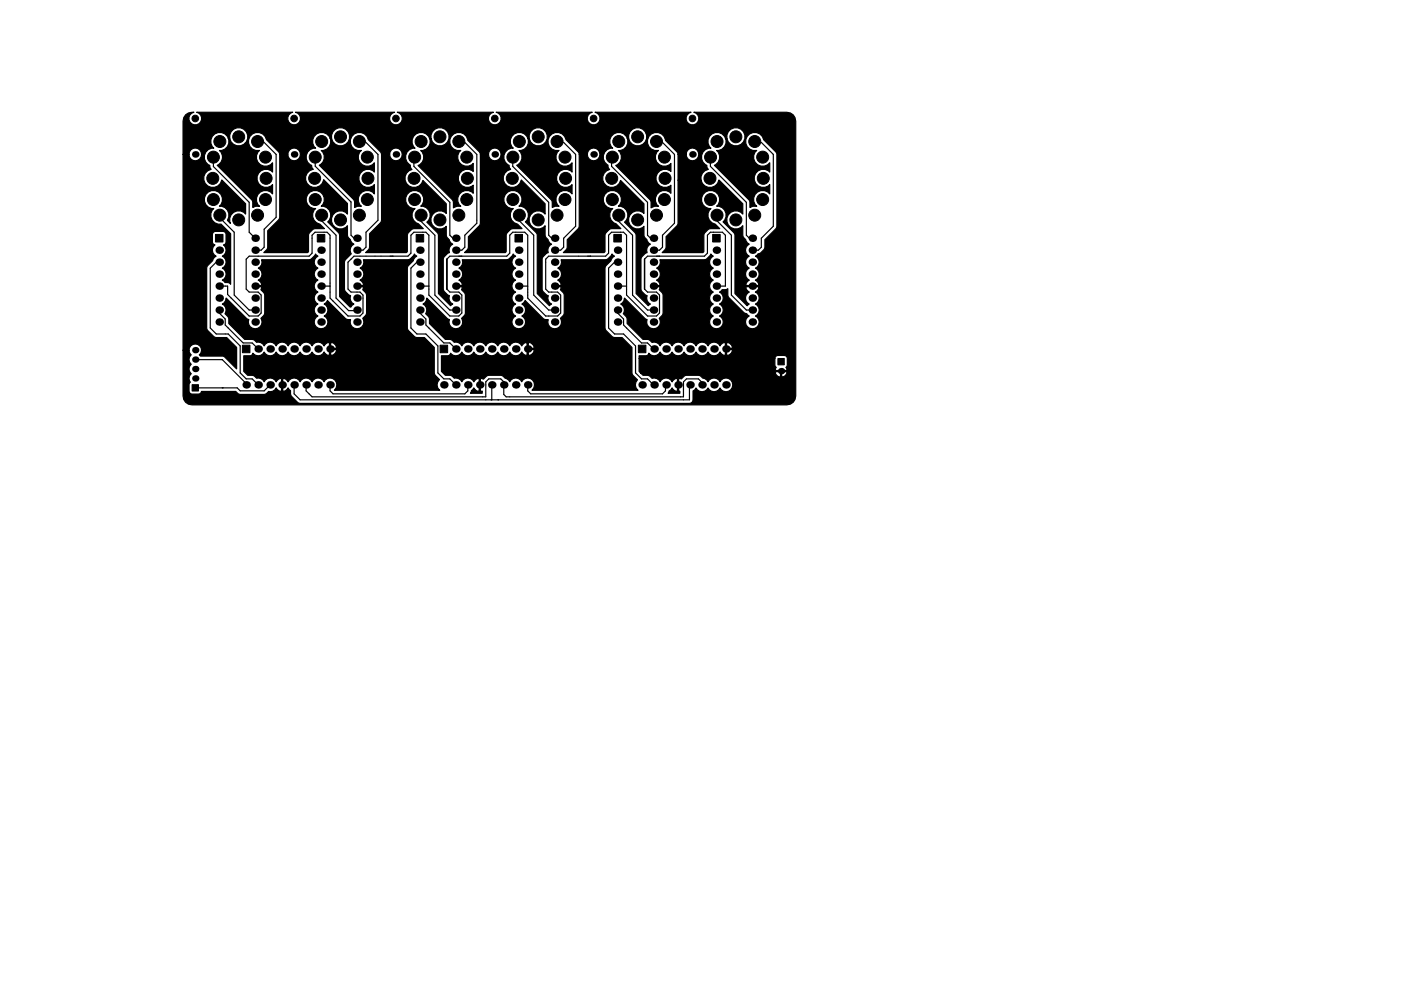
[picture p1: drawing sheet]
<svg xmlns="http://www.w3.org/2000/svg" width="297mm" height="210mm" viewBox="0 0 297 210" stroke-linecap="round" stroke-linejoin="round" font-family="sans-serif">
<g fill="#000" stroke="#000" stroke-width=".21">
<path d="M45.7 49.7h1.6v1.6h-1.6zM67.3 49.7h1.6v1.6h-1.6zM88.2 49.7h1.6v1.6h-1.6zM109.2 49.7h1.6v1.6h-1.6zM130.1 49.7h1.6v1.6h-1.6zM151.1 49.7h1.6v1.6h-1.6zM51.4 73.2h1.6v1.6h-1.6zM93.3 73.2h1.6v1.6h-1.6zM135.3 73.2h1.6v1.6h-1.6zM164.9 76.1h1.4v1.3h-1.4zM40.7 81.6h1.4v1.4h-1.4z"/>
<circle cx="41.4" cy="25.1" r=".7"/>
<circle cx="45.1" cy="37.8" r="1.27"/>
<circle cx="45.2" cy="33.3" r="1.27"/>
<circle cx="46.6" cy="30" r="1.27"/>
<circle cx="50.6" cy="29" r="1.27"/>
<circle cx="54.6" cy="30" r="1.27"/>
<circle cx="56.3" cy="33.3" r="1.27"/>
<circle cx="56.4" cy="37.8" r="1.27"/>
<circle cx="62.4" cy="25.1" r=".7"/>
<circle cx="66.7" cy="37.8" r="1.27"/>
<circle cx="66.8" cy="33.3" r="1.27"/>
<circle cx="68.2" cy="30" r="1.27"/>
<circle cx="72.2" cy="29" r="1.27"/>
<circle cx="76.2" cy="30" r="1.27"/>
<circle cx="77.9" cy="33.3" r="1.27"/>
<circle cx="78" cy="37.8" r="1.27"/>
<circle cx="83.9" cy="25.1" r=".7"/>
<circle cx="87.8" cy="37.8" r="1.27"/>
<circle cx="87.9" cy="33.3" r="1.27"/>
<circle cx="89.3" cy="30" r="1.27"/>
<circle cx="93.3" cy="29" r="1.27"/>
<circle cx="97.3" cy="30" r="1.27"/>
<circle cx="99" cy="33.3" r="1.27"/>
<circle cx="99.1" cy="37.8" r="1.27"/>
<circle cx="104.9" cy="25.1" r=".7"/>
<circle cx="108.6" cy="37.8" r="1.27"/>
<circle cx="108.7" cy="33.3" r="1.27"/>
<circle cx="110.1" cy="30" r="1.27"/>
<circle cx="114.1" cy="29" r="1.27"/>
<circle cx="118.1" cy="30" r="1.27"/>
<circle cx="119.8" cy="33.3" r="1.27"/>
<circle cx="119.9" cy="37.8" r="1.27"/>
<circle cx="125.9" cy="25.1" r=".7"/>
<circle cx="129.7" cy="37.8" r="1.27"/>
<circle cx="129.8" cy="33.3" r="1.27"/>
<circle cx="131.2" cy="30" r="1.27"/>
<circle cx="135.2" cy="29" r="1.27"/>
<circle cx="139.2" cy="30" r="1.27"/>
<circle cx="140.9" cy="33.3" r="1.27"/>
<circle cx="141" cy="37.8" r="1.27"/>
<circle cx="146.8" cy="25.1" r=".7"/>
<circle cx="150.5" cy="37.8" r="1.27"/>
<circle cx="150.7" cy="33.3" r="1.27"/>
<circle cx="152" cy="30" r="1.27"/>
<circle cx="156" cy="29" r="1.27"/>
<circle cx="160" cy="30" r="1.27"/>
<circle cx="161.7" cy="33.3" r="1.27"/>
<circle cx="161.8" cy="37.8" r="1.27"/>
<circle cx="45.2" cy="42.3" r="1.27"/>
<circle cx="46.6" cy="45.7" r="1.27"/>
<circle cx="50.6" cy="46.7" r="1.27"/>
<circle cx="54.6" cy="45.7" r="1.27"/>
<circle cx="56.3" cy="42.3" r="1.27"/>
<circle cx="66.8" cy="42.3" r="1.27"/>
<circle cx="68.2" cy="45.7" r="1.27"/>
<circle cx="72.2" cy="46.7" r="1.27"/>
<circle cx="76.2" cy="45.7" r="1.27"/>
<circle cx="77.9" cy="42.3" r="1.27"/>
<circle cx="87.9" cy="42.3" r="1.27"/>
<circle cx="89.3" cy="45.7" r="1.27"/>
<circle cx="93.3" cy="46.7" r="1.27"/>
<circle cx="97.3" cy="45.7" r="1.27"/>
<circle cx="99" cy="42.3" r="1.27"/>
<circle cx="108.7" cy="42.3" r="1.27"/>
<circle cx="110.1" cy="45.7" r="1.27"/>
<circle cx="114.1" cy="46.7" r="1.27"/>
<circle cx="118.1" cy="45.7" r="1.27"/>
<circle cx="119.8" cy="42.3" r="1.27"/>
<circle cx="129.8" cy="42.3" r="1.27"/>
<circle cx="131.2" cy="45.7" r="1.27"/>
<circle cx="135.2" cy="46.7" r="1.27"/>
<circle cx="139.2" cy="45.7" r="1.27"/>
<circle cx="140.9" cy="42.3" r="1.27"/>
<circle cx="150.7" cy="42.3" r="1.27"/>
<circle cx="152" cy="45.7" r="1.27"/>
<circle cx="156" cy="46.7" r="1.27"/>
<circle cx="160" cy="45.7" r="1.27"/>
<circle cx="161.7" cy="42.3" r="1.27"/>
</g>
<g fill="#000">
<circle cx="41.4" cy="32.8" r=".7"/>
<circle cx="62.4" cy="32.8" r=".7"/>
<circle cx="83.9" cy="32.8" r=".7"/>
<circle cx="104.9" cy="32.8" r=".7"/>
<circle cx="125.9" cy="32.8" r=".7"/>
<circle cx="146.8" cy="32.8" r=".7"/>
<circle cx="46.5" cy="58.2" r=".8"/>
<circle cx="46.5" cy="53.1" r=".8"/>
<circle cx="46.5" cy="55.6" r=".8"/>
<circle cx="54.1" cy="50.5" r=".8"/>
<circle cx="54.1" cy="53.1" r=".8"/>
<circle cx="54.1" cy="55.6" r=".8"/>
<circle cx="54.1" cy="58.2" r=".8"/>
<circle cx="68.1" cy="55.6" r=".8"/>
<circle cx="68.1" cy="53.1" r=".8"/>
<circle cx="68.1" cy="58.2" r=".8"/>
<circle cx="75.7" cy="58.2" r=".8"/>
<circle cx="75.7" cy="50.5" r=".8"/>
<circle cx="75.7" cy="55.6" r=".8"/>
<circle cx="75.7" cy="53.1" r=".8"/>
<circle cx="89" cy="53.1" r=".8"/>
<circle cx="89" cy="55.6" r=".8"/>
<circle cx="89" cy="58.2" r=".8"/>
<circle cx="96.6" cy="55.6" r=".8"/>
<circle cx="96.6" cy="50.5" r=".8"/>
<circle cx="96.6" cy="58.2" r=".8"/>
<circle cx="96.6" cy="53.1" r=".8"/>
<circle cx="110" cy="58.2" r=".8"/>
<circle cx="110" cy="53.1" r=".8"/>
<circle cx="110" cy="55.6" r=".8"/>
<circle cx="117.6" cy="55.6" r=".8"/>
<circle cx="117.6" cy="58.2" r=".8"/>
<circle cx="117.6" cy="53.1" r=".8"/>
<circle cx="117.6" cy="50.5" r=".8"/>
<circle cx="130.9" cy="55.6" r=".8"/>
<circle cx="130.9" cy="58.2" r=".8"/>
<circle cx="130.9" cy="53.1" r=".8"/>
<circle cx="138.6" cy="50.5" r=".8"/>
<circle cx="138.6" cy="55.6" r=".8"/>
<circle cx="138.6" cy="53.1" r=".8"/>
<circle cx="138.6" cy="58.2" r=".8"/>
<circle cx="151.9" cy="58.2" r=".8"/>
<circle cx="151.9" cy="55.6" r=".8"/>
<circle cx="151.9" cy="53.1" r=".8"/>
<circle cx="159.5" cy="50.5" r=".8"/>
<circle cx="159.5" cy="58.2" r=".8"/>
<circle cx="159.5" cy="55.6" r=".8"/>
<circle cx="159.5" cy="53.1" r=".8"/>
<circle cx="41.4" cy="76.3" r=".67"/>
<circle cx="41.4" cy="74.3" r=".67"/>
<circle cx="41.4" cy="78.3" r=".67"/>
<circle cx="46.5" cy="65.8" r=".8"/>
<circle cx="46.5" cy="60.7" r=".8"/>
<circle cx="46.5" cy="68.3" r=".8"/>
<circle cx="46.5" cy="63.2" r=".8"/>
<circle cx="54.1" cy="65.8" r=".8"/>
<circle cx="54.1" cy="63.2" r=".8"/>
<circle cx="54.1" cy="60.7" r=".8"/>
<circle cx="54.1" cy="68.3" r=".8"/>
<circle cx="54.7" cy="74" r=".8"/>
<circle cx="57.3" cy="74" r=".8"/>
<circle cx="59.8" cy="74" r=".8"/>
<circle cx="62.4" cy="74" r=".8"/>
<circle cx="64.9" cy="74" r=".8"/>
<circle cx="67.4" cy="74" r=".8"/>
<circle cx="68.1" cy="68.3" r=".8"/>
<circle cx="68.1" cy="60.7" r=".8"/>
<circle cx="68.1" cy="63.2" r=".8"/>
<circle cx="68.1" cy="65.8" r=".8"/>
<circle cx="70" cy="74" r=".8"/>
<circle cx="75.7" cy="60.7" r=".8"/>
<circle cx="75.7" cy="68.3" r=".8"/>
<circle cx="75.7" cy="63.2" r=".8"/>
<circle cx="75.7" cy="65.8" r=".8"/>
<circle cx="89" cy="63.2" r=".8"/>
<circle cx="89" cy="65.8" r=".8"/>
<circle cx="89" cy="60.7" r=".8"/>
<circle cx="89" cy="68.3" r=".8"/>
<circle cx="96.6" cy="63.2" r=".8"/>
<circle cx="96.6" cy="74" r=".8"/>
<circle cx="96.6" cy="60.7" r=".8"/>
<circle cx="96.6" cy="68.3" r=".8"/>
<circle cx="96.6" cy="65.8" r=".8"/>
<circle cx="99.2" cy="74" r=".8"/>
<circle cx="101.7" cy="74" r=".8"/>
<circle cx="104.3" cy="74" r=".8"/>
<circle cx="106.8" cy="74" r=".8"/>
<circle cx="109.3" cy="74" r=".8"/>
<circle cx="110" cy="65.8" r=".8"/>
<circle cx="110" cy="68.3" r=".8"/>
<circle cx="110" cy="60.7" r=".8"/>
<circle cx="110" cy="63.2" r=".8"/>
<circle cx="111.9" cy="74" r=".8"/>
<circle cx="117.6" cy="68.3" r=".8"/>
<circle cx="117.6" cy="65.8" r=".8"/>
<circle cx="117.6" cy="63.2" r=".8"/>
<circle cx="117.6" cy="60.7" r=".8"/>
<circle cx="130.9" cy="63.2" r=".8"/>
<circle cx="130.9" cy="68.3" r=".8"/>
<circle cx="130.9" cy="60.7" r=".8"/>
<circle cx="130.9" cy="65.8" r=".8"/>
<circle cx="138.6" cy="60.7" r=".8"/>
<circle cx="138.6" cy="65.8" r=".8"/>
<circle cx="138.6" cy="63.2" r=".8"/>
<circle cx="138.6" cy="68.3" r=".8"/>
<circle cx="138.7" cy="74" r=".8"/>
<circle cx="141.2" cy="74" r=".8"/>
<circle cx="143.8" cy="74" r=".8"/>
<circle cx="146.3" cy="74" r=".8"/>
<circle cx="148.8" cy="74" r=".8"/>
<circle cx="151.4" cy="74" r=".8"/>
<circle cx="151.9" cy="68.3" r=".8"/>
<circle cx="151.9" cy="60.7" r=".8"/>
<circle cx="151.9" cy="63.2" r=".8"/>
<circle cx="151.9" cy="65.8" r=".8"/>
<circle cx="153.9" cy="74" r=".8"/>
<circle cx="159.5" cy="68.3" r=".8"/>
<circle cx="159.5" cy="65.8" r=".8"/>
<circle cx="159.5" cy="63.2" r=".8"/>
<circle cx="159.5" cy="60.7" r=".8"/>
<circle cx="165.6" cy="78.7" r=".67"/>
<circle cx="41.4" cy="80.3" r=".67"/>
<circle cx="52.2" cy="81.7" r=".8"/>
<circle cx="54.7" cy="81.7" r=".8"/>
<circle cx="57.3" cy="81.7" r=".8"/>
<circle cx="59.8" cy="81.7" r=".8"/>
<circle cx="62.4" cy="81.7" r=".8"/>
<circle cx="64.9" cy="81.7" r=".8"/>
<circle cx="67.4" cy="81.7" r=".8"/>
<circle cx="70" cy="81.7" r=".8"/>
<circle cx="94.1" cy="81.7" r=".8"/>
<circle cx="96.6" cy="81.7" r=".8"/>
<circle cx="99.2" cy="81.7" r=".8"/>
<circle cx="101.7" cy="81.7" r=".8"/>
<circle cx="104.3" cy="81.7" r=".8"/>
<circle cx="106.8" cy="81.7" r=".8"/>
<circle cx="109.3" cy="81.7" r=".8"/>
<circle cx="111.9" cy="81.7" r=".8"/>
<circle cx="136.1" cy="81.7" r=".8"/>
<circle cx="138.7" cy="81.7" r=".8"/>
<circle cx="141.2" cy="81.7" r=".8"/>
<circle cx="143.8" cy="81.7" r=".8"/>
<circle cx="146.3" cy="81.7" r=".8"/>
<circle cx="148.8" cy="81.7" r=".8"/>
<circle cx="151.4" cy="81.7" r=".8"/>
<circle cx="153.9" cy="81.7" r=".8"/>
</g>
<g fill="none" stroke="#000" stroke-width=".25">
<path d="M46.4 33.3h-1.2v2l7.6 7.6v6.4l1.3 1.2M54.6 30h1.2l2.7 2.8v13.3l-2.5 2.5v3.8l-.6 .7h-1.3M66.8 33.3v2l7.6 7.6v7l.7 .6h.6M76.2 30h1.2l2.7 2.8v13.9l-2.5 2.6v3.1l-.6 .7h-1.3M87.9 33.3l-.1 .2v1.8l7.6 7.6v7l.6 .6h.6M97.3 30l.2 .2h1.1l2.5 2.6v14.6l-2.5 2.5v2.5l-.7 .7h-1.3M108.7 33.3v2l7.6 7.6v7l.7 .6h.6M118.1 30l.2 .2h1.2l2.5 2.6v15.2l-2.5 2.5v1.9l-.6 .7h-1.3M129.8 33.3l-.1 .2v1.8l7.6 7.6v7l.6 .6h.7M139.2 30l.2 .2h1.1l2.5 2.6v14.6l-2.5 2.5v2.5l-.7 .7h-1.2M150.7 33.3l-.1 2 7.6 7.6v7l.7 .6h.6M160 30l.2 .2h1.2l2.6 2.6v15.2l-2.6 2.5v1.9l-.6 .7h-1.3"/>
<path d="M46.5 55.6h-.7l-1.2 1.3v12.7l1.2 1.3h2.6l2.5 2.5v5.7l1.3 1.3h1.3l1.2 1.3M46.6 45.7v.5l3.1 3.1v13.3l3.1 3.2h1.3M68.2 45.7v1.2l3 3v13.3l2.7 2.7h1.7l.1-.1M89 55.6h-.6l-1.3 1.3v12.7l1.3 1.3h1.9l2.5 2.5v5.7l1.3 1.3h1.3l1.2 1.3M89.3 45.7l-.3 .2v.8l3.2 3.2v12.7l3.2 3.2h1.2M110.1 45.7l-.1 .1v.9l3.2 3.2v12.7l3.1 3.2h1.3M130.9 55.6h-.6l-1.3 1.3v12.7l1.3 1.3h1.9l2.5 2.5v5.7l1.3 1.3h1.3l1.3 1.3M131.2 45.7l-.3 .2v.8l3.2 3.2v12.7l3.2 3.2h1.3M152 45.7l-.1 .1v.9l3.2 3.2v12.7l3.1 3.2h1.3M41.4 76.3h5.7M46.5 60.7h1.8v1.8l4.5 4.6h1.9l.7-.7v-3.8l-.7-.6h-1.9l-.6-.7v-6.3l.6-.6h12.7l.7-.7v-3.8l.6-.6h2.5l.7 .6v13.3l3.8 3.9h2.5l.7-.7v-3.8l-.7-.6h-1.9l-.6-.7v-5.7l1.3-1.2h11.4l.6-.7v-3.8l.7-.6h2.5l.6 .6v12.7l4.5 4.5h1.9l.6-.7v-3.8l-.6-.6h-1.9l-.7-.7v-6.3l.7-.6h12l.7-.7v-3.8l.6-.6h2.6l.6 .6v13.3l3.8 3.9h2.5l.7-.7v-3.8l-.7-.6h-1.9l-.6-.7v-6.3l.6-.6h12.1l.6-.7v-3.8l.7-.6h2.5l.6 .6v12.7l4.5 4.5h1.9l.6-.7v-3.8l-.6-.6h-1.9l-.6-.7v-6.3l.6-.6h12.1l.6-.7v-3.8l.6-.6h2.6l.6 .6v10.8h-1.9M46.5 65.8v.6l1.3 1.3v1.3l3.8 3.8h1.9l1.2 1.2"/>
<path d="M47.1 76.3h.1M47.1 76.3l5.1 5.1v.3M67.4 74v.7M68.1 60.7h1.9M89 65.8v.6l1.3 1.3v1.3l3.8 3.8h1.3l1.2 1.2M89 60.7h1.9M110 60.7h1.9M130.9 65.8v.6l1.3 1.3v1.3l3.8 3.8h1.3l1.3 1.2M130.9 60.7h1.9M57.3 81.7l-1.3 1.2h-5.1l-.6-.6h-8.9M62.4 81.7v1.9l1.2 1.2h82.6v-3.1M64.9 81.7v1.2l1.3 1.3h36.8v-3.2l.6-.6h2.6l.6 .6v2.7l.5 .5h37.6v-3.2l.6-.6h2.6l.6 .6v.7"/>
<path d="M70 81.7v1.2l.6 .7h28l.6-.7v-1.2M104.3 81.7v3.1M111.9 81.7v1.2l.6 .7h28l.6-.7v-1.2"/>
</g>
<path d="M39.4 24.4l.5-.4 1.2-.2-.5 .2a1.36 1.36 0 0 0-.1 2.2 1.36 1.36 0 0 0 2.1-.4 1.36 1.36 0 0 0-.9-2h20.4l-.5 .2a1.36 1.36 0 0 0-.2 2.2 1.36 1.36 0 0 0 2.2-.4 1.36 1.36 0 0 0-.9-2h21l-.5 .2a1.36 1.36 0 0 0-.2 2.2 1.36 1.36 0 0 0 2.1-.4 1.36 1.36 0 0 0-.9-2h20.4l-.5 .2a1.36 1.36 0 0 0-.1 2.2 1.36 1.36 0 0 0 2.1-.4 1.36 1.36 0 0 0-.9-2h20.4l-.5 .2a1.36 1.36 0 0 0-.2 2.2 1.36 1.36 0 0 0 2.2-.4 1.36 1.36 0 0 0-.9-2h20.3l-.4 .2a1.36 1.36 0 0 0-.2 2.2 1.36 1.36 0 0 0 2.1-.4 1.36 1.36 0 0 0-.9-2h19.7l.8 .2 .6 .4 .4 .6 .1 .7v58.3a1.86 1.86 0 0 1-1.9 1.9h-126.1l-.8-.2-.5-.3-.4-.6-.2-.8v-9.7h1.3l.1 .5 .4 .5a1.26 1.26 0 0 0 0 2 1.26 1.26 0 0 0 0 2 1.24 1.24 0 0 0-.2 1.8l-.3 .5v1.4a.65 .65 0 0 0 .6 .6h1.6l.4-.5h7.3l.4 .4 .5 .2h5.1l.3-.1 .7-.5 .8-.1 .8-.7 .5 .6 .4 .1 .2-.1v-2.5l-.2-.1-.4 .1-.5 .6a1.41 1.41 0 0 0-1.3-.8 1.41 1.41 0 0 0-1.3 .8 1.34 1.34 0 0 0-1.6-.7l-.6-.6-1.3-.1-.8-.8v-3.3l1.5-.1 .4-.5 .1 .2a1.42 1.42 0 0 0 2.3-.4 1.41 1.41 0 0 0 1.3 .8 1.41 1.41 0 0 0 1.2-.8 1.41 1.41 0 0 0 1.3 .8 1.41 1.41 0 0 0 1.3-.8 1.41 1.41 0 0 0 1.3 .8 1.41 1.41 0 0 0 1.2-.8 1.41 1.41 0 0 0 1.3 .8 1.41 1.41 0 0 0 1.3-.8 1.41 1.41 0 0 0 1.3 .8 1.41 1.41 0 0 0 1.2-.8l.5 .6 .4 .1 .2-.1v-1.1h.3v1.1l.2 .1a1.07 1.07 0 0 0 .9-1.2h-1.4v-1.4h.3v1.1h1.1l.2-.2a1.15 1.15 0 0 0-1.6-.9l-.2-.2-.4 .2-.5 .6a1.41 1.41 0 0 0-1.2-.8 1.41 1.41 0 0 0-1.3 .8 1.41 1.41 0 0 0-1.3-.8 1.41 1.41 0 0 0-1.3 .8 1.41 1.41 0 0 0-1.2-.8 1.41 1.41 0 0 0-1.3 .8 1.41 1.41 0 0 0-1.3-.8 1.41 1.41 0 0 0-1.3 .8 1.41 1.41 0 0 0-1.2-.8 1.41 1.41 0 0 0-1.3 .8 1.34 1.34 0 0 0-1.6-.8l-.6-.5-1.9-.1-3.4-3.4v-1.2l-.8-.9 .1-.2a1.4 1.4 0 0 0-.7-1.8 1.39 1.39 0 0 0 .8-1.3l4.4 4.4 .4 .2-.1 .5a1.44 1.44 0 0 0 1.9 1.4 1.44 1.44 0 0 0 .8-2.1l.6-.6 .2-.6v-4.1l-.8-.8 .2-.5-.1-.2h-1.4v-.2h1.4l.1-.2-.2-.4-.6-.6 .4-.2a1.42 1.42 0 0 0-.3-2.3 1.39 1.39 0 0 0 .7-1.8h10l.6-.2 .8-1 .5 .5a1.41 1.41 0 0 0-.8 1.2 1.41 1.41 0 0 0 .8 1.3 1.41 1.41 0 0 0-.8 1.3 1.41 1.41 0 0 0 .8 1.2 1.41 1.41 0 0 0-.8 1.3 1.41 1.41 0 0 0 .8 1.3 1.41 1.41 0 0 0-.8 1.2 1.41 1.41 0 0 0 .8 1.3 1.41 1.41 0 0 0-.8 1.3 1.41 1.41 0 0 0 .8 1.3 1.43 1.43 0 0 0-.4 2.1 1.43 1.43 0 0 0 2.2 0 1.43 1.43 0 0 0-.5-2.1 1.41 1.41 0 0 0 .8-1.3 1.41 1.41 0 0 0-.8-1.3l.7-.7 3.8 3.8 .3 .2h.8a1.44 1.44 0 0 0 1.5 1.9 1.44 1.44 0 0 0 1.1-2.1l.6-.6 .2-.6v-4.1l-.8-.8 .2-.5-.1-.2h-1.5l.1-.2h1.4l.1-.2-.2-.4-.6-.6 .4-.2a1.42 1.42 0 0 0-.3-2.3 1.39 1.39 0 0 0 .7-1.8h9.4l.5-.2 .8-1 .6 .5-.4 .2-.4 .7-1 1.1-.2 .5v12.7l.2 .5 1.3 1.3 .5 .2h1.6l2.1 2.1v5.4l.2 .6 .9 .8-.4 .6a1.47 1.47 0 0 0 .4 1.7h-22.3a1.44 1.44 0 0 0 0-2.3 1.44 1.44 0 0 0-2.2 .5 1.41 1.41 0 0 0-1.3-.8 1.41 1.41 0 0 0-1.2 .8 1.41 1.41 0 0 0-1.3-.8 1.41 1.41 0 0 0-1.3 .8 1.41 1.41 0 0 0-1.3-.8 1.41 1.41 0 0 0-1.2 .8l-.5-.6-.4-.1-.3 .1v2.5l.3 .1 .4-.1 .5-.6 .5 .6v.7l.2 .5 1.3 1.3 .5 .2h82.6a.76 .76 0 0 0 .7-.8v-1.8l.7-.7 .2 .4a1.42 1.42 0 0 0 2.3-.4 1.41 1.41 0 0 0 1.3 .8 1.41 1.41 0 0 0 1.3-.8 1.43 1.43 0 0 0 2.1 .5 1.43 1.43 0 0 0 0-2.3 1.43 1.43 0 0 0-2.1 .5 1.41 1.41 0 0 0-1.3-.8 1.41 1.41 0 0 0-1.3 .8l-.2-.4-.9-.4-.6-.5h-3.1l-.9 .7-.3-.1-.2 .1v2.5l.2 .1v.4h-2.4l.2-.4 .6-.7 .5 .6 .4 .1 .2-.1v-2.5l-.2-.1-.4 .1-.5 .6a1.41 1.41 0 0 0-1.3-.8 1.41 1.41 0 0 0-1.2 .8 1.37 1.37 0 0 0-1.7-.7l-.7-.6-1.3-.1-.5-.5h28.5a.95 .95 0 0 0 1.2 .8v-1h.2v1l.2 .1a.9 .9 0 0 0 .9-1.1h-2.3l-.2 .2h-28.5l-.3-.3v-2.7h28.8v1.3l.3 .5-.3 .5 .2 .2h2.3l.1-.2-.3-.5 .3-.5v-1.6l-.4-.3-1.6-.1a.65 .65 0 0 0-.6 .7h-28.8v-.6h1.4l.5-.2 .2-.4 .1 .2a1.42 1.42 0 0 0 2.3-.4 1.41 1.41 0 0 0 1.2 .8 1.41 1.41 0 0 0 1.3-.8 1.41 1.41 0 0 0 1.3 .8 1.41 1.41 0 0 0 1.2-.8 1.41 1.41 0 0 0 1.3 .8 1.41 1.41 0 0 0 1.3-.8 1.41 1.41 0 0 0 1.2 .8 1.41 1.41 0 0 0 1.3-.8 1.41 1.41 0 0 0 1.3 .8 1.41 1.41 0 0 0 1.3-.8l.5 .6 .4 .1 .2-.1v-1.1h.3v1.1l.2 .1a1.07 1.07 0 0 0 .9-1.2h-1.4v-1.4h.3v1.1h1.1l.1-.2a1.15 1.15 0 0 0-1.5-.9l-.2-.2-.4 .2-.5 .6a1.41 1.41 0 0 0-1.3-.8 1.41 1.41 0 0 0-1.3 .8 1.41 1.41 0 0 0-1.3-.8 1.41 1.41 0 0 0-1.2 .8 1.41 1.41 0 0 0-1.3-.8 1.41 1.41 0 0 0-1.3 .8 1.41 1.41 0 0 0-1.2-.8 1.41 1.41 0 0 0-1.3 .8 1.41 1.41 0 0 0-1.3-.8 1.41 1.41 0 0 0-1.2 .8 1.37 1.37 0 0 0-1.7-.7l-.7-.6-1.3-.1-3.3-3.4-.1-1.2-.8-.9 .2-.2a1.4 1.4 0 0 0-.7-1.8 1.39 1.39 0 0 0 .8-1.3l4.3 4.4 .5 .2-.1 .5a1.44 1.44 0 0 0 1.8 1.4 1.44 1.44 0 0 0 .9-2.1l.6-.6 .2-.6-.1-4.1-.7-.8 .1-.5-.1-.2h-1.4v-.2h1.4l.1-.2-.1-.4-.6-.6 .4-.2a1.42 1.42 0 0 0-.4-2.3 1.39 1.39 0 0 0 .7-1.8h9.5l.5-.2 .8-1 .5 .5a1.41 1.41 0 0 0-.8 1.2 1.41 1.41 0 0 0 .8 1.3 1.41 1.41 0 0 0-.8 1.3 1.41 1.41 0 0 0 .8 1.2 1.41 1.41 0 0 0-.8 1.3 1.41 1.41 0 0 0 .8 1.3 1.41 1.41 0 0 0-.8 1.2 1.41 1.41 0 0 0 .8 1.3 1.41 1.41 0 0 0-.8 1.3 1.41 1.41 0 0 0 .8 1.3 1.43 1.43 0 0 0-.4 2.1 1.43 1.43 0 0 0 2.2 0 1.43 1.43 0 0 0-.4-2.1 1.41 1.41 0 0 0 .8-1.3 1.41 1.41 0 0 0-.8-1.3 1.41 1.41 0 0 0 .8-1.3 1.41 1.41 0 0 0-.8-1.2l.5-.5h.7l.5-.2v1.3l.2 .5 3.2 3.2 .6 .2 .6 .6a1.43 1.43 0 0 0-.5 2.1 1.43 1.43 0 0 0 2.2 0 1.43 1.43 0 0 0-.4-2.1 1.41 1.41 0 0 0 .8-1.3 1.41 1.41 0 0 0-.8-1.3 1.41 1.41 0 0 0 .8-1.3 1.41 1.41 0 0 0-.8-1.2l.5-.6 .2-.4-.1-.2h-2.6l-.1 .2 .2 .4 .6 .6-.4 .2a1.42 1.42 0 0 0 .4 2.3l-.5 .4-2.6-2.6v-12.4l-.2-.5-2.3-2.3 .3-.4a1.91 1.91 0 0 0 .1-2 1.91 1.91 0 0 0-1.8-.9 1.92 1.92 0 0 0-.3-3.1 1.92 1.92 0 0 0-2.8 1.2 1.92 1.92 0 0 0 1.9 2.3 1.91 1.91 0 0 0-.5 2 1.91 1.91 0 0 0 1.4 1.4l1 .9h-2a1.9 1.9 0 0 0-1.4 1.4v3.5l-.2 .2h-8.6l.8-.9v-2.5l2.5-2.5 .1-9.5h4.8l.3 .7a1.94 1.94 0 0 0 2 .8 1.94 1.94 0 0 0 1.5-1.5l5.1 5v2.2a1.93 1.93 0 0 0-2.8-.1 1.93 1.93 0 0 0 0 2.8 1.93 1.93 0 0 0 2.8-.2v2.3l1 1.4 .4 .2-.4 .3a1.42 1.42 0 0 0 .4 2.3 1.41 1.41 0 0 0-.9 1.2 1.41 1.41 0 0 0 .9 1.3 1.41 1.41 0 0 0-.9 1.3 1.41 1.41 0 0 0 .9 1.2l-.6 .6-.2 .4 .1 .2h2.6l.1-.2-.2-.4-.5-.6 .4-.2a1.42 1.42 0 0 0-.4-2.3 1.41 1.41 0 0 0 .8-1.3 1.41 1.41 0 0 0-.8-1.2l.5-.6h.4a2.03 2.03 0 0 0 1.1-1.4v-1.5l2.3-2.4 .2-.5v-15.2l-.2-.6-2.6-2.5a1.94 1.94 0 0 0-2.3-1.6 1.94 1.94 0 0 0-1.5 2.3 1.94 1.94 0 0 0 2.3 1.5 1.92 1.92 0 0 0 0 2.9 1.92 1.92 0 0 0 2.8-.3v2l-.3-.3a1.93 1.93 0 0 0-2.6 .4 1.93 1.93 0 0 0 .2 2.7 1.93 1.93 0 0 0 2.7-.1v1.9l-.4-.4a1.92 1.92 0 0 0-2.6 .4 1.92 1.92 0 0 0 .2 2.7h-.8l-.6 .2v-1.1l-.2-.5-7.3-7.3 .2-.1a1.9 1.9 0 0 0 .2-3.1 1.87 1.87 0 0 0 1.9-2.5h.3l.3 .7a1.94 1.94 0 0 0 3.2 0 1.94 1.94 0 0 0-1.2-3 1.94 1.94 0 0 0-2.3 2.3h-.3l-.2-.5a1.93 1.93 0 0 0-2.8-.4 1.93 1.93 0 0 0-.1 2.9 1.9 1.9 0 0 0-1.9 1.5 1.9 1.9 0 0 0 1.1 2.2v.5l.3 .3a1.93 1.93 0 0 0-1.6 2.3h-4.8v-5.5h1.7a1.35 1.35 0 0 0 1.8 1.3 1.35 1.35 0 0 0 .5-2.2 1.35 1.35 0 0 0-2.2 .4l-.1 .5h-1.7l-.3-.5-2.4-2.6a1.94 1.94 0 0 0-2.3-1.5 1.94 1.94 0 0 0-1.5 2.3 1.94 1.94 0 0 0 2.3 1.5 1.91 1.91 0 0 0-.1 2.8 1.91 1.91 0 0 0 2.7 0v1.7l-.1-.2a1.93 1.93 0 0 0-2.6 .4 1.93 1.93 0 0 0 .1 2.6 1.93 1.93 0 0 0 2.6 .1v1.7l-.2-.3a1.92 1.92 0 0 0-2.7 .4 1.92 1.92 0 0 0 .3 2.7 1.82 1.82 0 0 0-1.6 .3v-1.2l-.2-.5-7.3-7.3a1.87 1.87 0 0 0 .6-3.2 1.87 1.87 0 0 0 1.9-2.5h.3l.3 .7a1.94 1.94 0 0 0 3.2 0 1.94 1.94 0 0 0-1.2-3 1.94 1.94 0 0 0-2.3 2.3h-.3l-.2-.5a1.93 1.93 0 0 0-2.9-.4 1.93 1.93 0 0 0 0 2.9 1.9 1.9 0 0 0-1.9 1.4 1.9 1.9 0 0 0 .9 2.2l.1 .6 .3 .4a1.93 1.93 0 0 0-1 3.2 1.93 1.93 0 0 0 3.3-.9l4.9 4.9v2.1a1.92 1.92 0 0 0-2.7 0 1.92 1.92 0 0 0 0 2.7 1.92 1.92 0 0 0 2.7 0l.1 2.2 .9 1.4 .4 .2-.7 .7-.1 .6 .1 .5h-.2a2.03 2.03 0 0 0-1.1 1.4v6.6a2.09 2.09 0 0 0 1.3 1.1 1.4 1.4 0 0 0 .7 1.8l-.5 .4-2.5-2.6v-12.4l-.3-.5-2.2-2.3 .4-.4a1.91 1.91 0 0 0 .1-2 1.91 1.91 0 0 0-1.8-.9 1.92 1.92 0 0 0-.3-3.1 1.92 1.92 0 0 0-2.8 1.2 1.92 1.92 0 0 0 1.9 2.3 1.88 1.88 0 0 0 .7 3.3l1 1h-1.9a1.9 1.9 0 0 0-1.4 1.4v3.5l-.2 .2h-8.7l.8-.9 .1-1.8 2.4-2.6 .1-15.6h1.7a1.35 1.35 0 0 0 1.9 1.3 1.35 1.35 0 0 0 .4-2.2 1.35 1.35 0 0 0-2.2 .4l-.1 .5h-1.7l-.2-.5-2.6-2.5a1.94 1.94 0 0 0-2.3-1.6 1.94 1.94 0 0 0-1.5 2.3 1.94 1.94 0 0 0 2.3 1.5 1.92 1.92 0 0 0 0 2.9 1.92 1.92 0 0 0 2.8-.3v2l-.3-.3a1.93 1.93 0 0 0-2.6 .4 1.93 1.93 0 0 0 .2 2.7 1.93 1.93 0 0 0 2.7-.1v1.9l-.4-.4a1.92 1.92 0 0 0-2.6 .4 1.92 1.92 0 0 0 .2 2.7h-.8l-.6 .2v-1.1l-.2-.5-7.3-7.3 .2-.1a1.9 1.9 0 0 0 .2-3.1 1.87 1.87 0 0 0 1.9-2.5h.3l.3 .7a1.94 1.94 0 0 0 3.2 0 1.94 1.94 0 0 0-1.2-3 1.94 1.94 0 0 0-2.3 2.3h-.3l-.2-.5a1.93 1.93 0 0 0-2.8-.4 1.93 1.93 0 0 0-.1 2.9 1.9 1.9 0 0 0-1.9 1.5 1.9 1.9 0 0 0 1.1 2.2v.5l.3 .3a1.94 1.94 0 0 0-1.1 3.3 1.94 1.94 0 0 0 3.3-1l5.1 5v2.2a1.93 1.93 0 0 0-2.8-.1 1.93 1.93 0 0 0 0 2.8 1.93 1.93 0 0 0 2.8-.2v2.3l1 1.4 .3 .2-.7 .7-.1 .6 .1 .5h-.2a2.03 2.03 0 0 0-1.1 1.4l.1 6.6a2.09 2.09 0 0 0 1.2 1.1 1.4 1.4 0 0 0 .7 1.8l-.4 .4-2.6-2.6v-12.4l-.2-.5-2.3-2.3 .3-.4a1.91 1.91 0 0 0 .1-2 1.91 1.91 0 0 0-1.8-.9 1.92 1.92 0 0 0-.3-3.1 1.92 1.92 0 0 0-2.8 1.2 1.92 1.92 0 0 0 1.9 2.3 1.91 1.91 0 0 0-.6 2 1.91 1.91 0 0 0 1.5 1.4l1 .9h-2a1.9 1.9 0 0 0-1.4 1.4v3.5l-.2 .2h-8.6l.8-.9v-2.5l2.5-2.5v-15h1.8a1.35 1.35 0 0 0 1.8 1.3 1.35 1.35 0 0 0 .5-2.2 1.35 1.35 0 0 0-2.2 .4l-.1 .5h-1.8l-.2-.5-2.4-2.6a1.94 1.94 0 0 0-2.3-1.5 1.94 1.94 0 0 0-1.5 2.3 1.94 1.94 0 0 0 2.3 1.5 1.91 1.91 0 0 0-.1 2.8 1.91 1.91 0 0 0 2.7 0v1.7l-.1-.2a1.93 1.93 0 0 0-2.6 .4 1.93 1.93 0 0 0 .1 2.6 1.93 1.93 0 0 0 2.6 .1v1.7l-.3-.3a1.92 1.92 0 0 0-2.6 .4 1.92 1.92 0 0 0 .3 2.7 1.82 1.82 0 0 0-1.6 .3v-1.2l-.2-.5-7.3-7.3a1.87 1.87 0 0 0 .6-3.2 1.87 1.87 0 0 0 1.9-2.5h.3l.3 .7a1.94 1.94 0 0 0 3.2 0 1.94 1.94 0 0 0-1.2-3 1.94 1.94 0 0 0-2.3 2.3h-.3l-.2-.5a1.93 1.93 0 0 0-2.9-.4 1.93 1.93 0 0 0 0 2.9 1.9 1.9 0 0 0-2 1.4 1.9 1.9 0 0 0 1 2.2l.1 .6 .2 .4a1.93 1.93 0 0 0-.9 3.2 1.93 1.93 0 0 0 3.3-.9l4.9 4.9v2.1a1.92 1.92 0 0 0-2.7 0 1.92 1.92 0 0 0 0 2.7 1.92 1.92 0 0 0 2.7 0l.1 2.2 .9 1.4 .4 .2-.7 .7-.1 .6 .1 .5h-.2a2.03 2.03 0 0 0-1.1 1.4v6.6a2.09 2.09 0 0 0 1.3 1.1 1.4 1.4 0 0 0 .7 1.8l-.5 .4-2.5-2.6v-12.4l-.3-.5-2.2-2.3 .4-.4a1.91 1.91 0 0 0 .1-2 1.91 1.91 0 0 0-1.8-.9 1.92 1.92 0 0 0-.3-3.1 1.92 1.92 0 0 0-2.9 1.2 1.92 1.92 0 0 0 2 2.3 1.88 1.88 0 0 0 .7 3.3l1 1h-1.9a1.9 1.9 0 0 0-1.4 1.4v3.5l-.2 .2h-8.7l.8-.9 .1-3.1 2.3-2.3 .2-.6v-14h1.7a1.35 1.35 0 0 0 1.9 1.3 1.35 1.35 0 0 0 .4-2.2 1.35 1.35 0 0 0-2.2 .4l-.1 .5h-1.7l-.2-.5-2.6-2.6a1.94 1.94 0 0 0-2.3-1.5 1.94 1.94 0 0 0-1.5 2.3 1.94 1.94 0 0 0 2.3 1.5 1.92 1.92 0 0 0-.1 2.9 1.92 1.92 0 0 0 2.9-.3v2l-.3-.3a1.93 1.93 0 0 0-2.6 .4 1.93 1.93 0 0 0 .2 2.7 1.93 1.93 0 0 0 2.7-.1v1.9l-.4-.4a1.92 1.92 0 0 0-2.6 .4 1.92 1.92 0 0 0 .2 2.7h-.8l-.6 .2v-1.1l-.2-.6-7.3-7.3h.2a1.9 1.9 0 0 0 .2-3.1 1.87 1.87 0 0 0 1.9-2.5h.3l.3 .7a1.94 1.94 0 0 0 3.2 0 1.94 1.94 0 0 0-1.2-3 1.94 1.94 0 0 0-2.3 2.3h-.3l-.2-.5a1.93 1.93 0 0 0-2.8-.4 1.93 1.93 0 0 0-.1 2.9 1.9 1.9 0 0 0-2 1.5 1.9 1.9 0 0 0 1.2 2.2v.5l.3 .3a1.93 1.93 0 0 0-1.6 2 1.93 1.93 0 0 0 1.8 1.9 1.93 1.93 0 0 0 2-1.7l5.1 5.1v2.2a1.93 1.93 0 0 0-2.8-.1 1.93 1.93 0 0 0 0 2.8 1.93 1.93 0 0 0 2.8-.2v2.3l.9 1.4 .4 .2-.4 .3a1.37 1.37 0 0 0-.1 1.7l-1.3 1.3-.2 .5v5.7a1.91 1.91 0 0 0 1.3 1.4 1.4 1.4 0 0 0 .7 1.8l-.8 .6-2.2-2.2v-13l-.2-.5-2.3-2.3a1.89 1.89 0 0 0 .5-2.2 1.89 1.89 0 0 0-1.9-1.1 1.92 1.92 0 0 0-.3-3.1 1.92 1.92 0 0 0-2.8 1.2 1.92 1.92 0 0 0 1.9 2.3 1.91 1.91 0 0 0-.6 2 1.91 1.91 0 0 0 1.5 1.4l1 .9h-2a1.9 1.9 0 0 0-1.4 1.4v3.5l-.2 .2h-9.3l.6-.6 .3-.6v-3.4l2.3-2.4 .2-.5v-13.4h1.7a1.35 1.35 0 0 0 1.9 1.3 1.35 1.35 0 0 0 .4-2.2 1.35 1.35 0 0 0-2.2 .4l-.1 .5h-1.7l-.2-.5-2.6-2.6a1.94 1.94 0 0 0-2.3-1.5 1.94 1.94 0 0 0-1.5 2.3 1.94 1.94 0 0 0 2.3 1.5 1.92 1.92 0 0 0 0 2.9 1.92 1.92 0 0 0 2.8-.3v2l-.3-.3a1.93 1.93 0 0 0-2.6 .4 1.93 1.93 0 0 0 .2 2.7 1.93 1.93 0 0 0 2.7-.1v1.9l-.4-.4a1.92 1.92 0 0 0-2.6 .4 1.92 1.92 0 0 0 .2 2.7h-.8l-.6 .2v-1.1l-.2-.5-7.3-7.3 .2-.1a1.89 1.89 0 0 0 .2-3.1 1.87 1.87 0 0 0 1.9-2.5h.3l.3 .7a1.94 1.94 0 0 0 3.2 0 1.94 1.94 0 0 0-1.2-3 1.94 1.94 0 0 0-2.3 2.3h-.3l-.2-.5a1.93 1.93 0 0 0-2.8-.4 1.93 1.93 0 0 0-.1 2.9 1.9 1.9 0 0 0-1.9 1.5 1.9 1.9 0 0 0 1.1 2.2v.5l.3 .3a1.94 1.94 0 0 0-1.1 3.3 1.94 1.94 0 0 0 3.3-1l5.1 5v2.2a1.9 1.9 0 0 0-2.5-.4 1.9 1.9 0 0 0-.7 2.4l-.7-.7a1.91 1.91 0 0 0 .1-2 1.91 1.91 0 0 0-1.8-.9 1.92 1.92 0 0 0-.3-3.1 1.92 1.92 0 0 0-2.8 1.2 1.92 1.92 0 0 0 1.9 2.3 1.9 1.9 0 0 0-.4 2.3 1.9 1.9 0 0 0 2 1.1l2 2v10.7a1.01 1.01 0 0 0-1.2-.4l-.6-.5a1.41 1.41 0 0 0 .8-1.2 1.41 1.41 0 0 0-.8-1.3 1.41 1.41 0 0 0 .8-1.3 1.41 1.41 0 0 0-.8-1.2 1.39 1.39 0 0 0 .3-2.4 .62 .62 0 0 0 .5-.7v-1.6l-.2-.4-.4-.2h-1.6a.65 .65 0 0 0-.7 .6v1.6l.2 .5 .4 .2-.2 .1a1.42 1.42 0 0 0 .4 2.3l-.4 .2-.3 .7-1.1 1.1-.2 .5v12.7l.2 .5 1.6 1.5h2.5l2.1 2.1v4.6l-2.8-2.7-4.9-.1-.3-.2a1.32 1.32 0 0 0-.3-2.2 1.32 1.32 0 0 0-1.8 1.2h-1.3v-41.6l1.3 .1a1.34 1.34 0 0 0 1.8 1.2 1.34 1.34 0 0 0 .4-2.2 1.34 1.34 0 0 0-2.1 .4l-.1 .5h-1.3v-7l.2-.7zM98 55.1h9.4a1.95 1.95 0 0 0 1.4-1.2l.5 .5a1.41 1.41 0 0 0-.8 1.2 1.41 1.41 0 0 0 .8 1.3 1.41 1.41 0 0 0-.8 1.3 1.41 1.41 0 0 0 .8 1.2 1.41 1.41 0 0 0-.8 1.3 1.41 1.41 0 0 0 .8 1.3 1.41 1.41 0 0 0-.8 1.2 1.41 1.41 0 0 0 .8 1.3 1.41 1.41 0 0 0-.8 1.3 1.41 1.41 0 0 0 .8 1.3 1.43 1.43 0 0 0-.4 2.1 1.43 1.43 0 0 0 2.2 0 1.43 1.43 0 0 0-.5-2.1 1.41 1.41 0 0 0 .8-1.3 1.41 1.41 0 0 0-.8-1.3l.7-.7 3.9 3.8 .2 .2h.8a1.44 1.44 0 0 0 1.5 1.9 1.44 1.44 0 0 0 1.1-2.1l.6-.6 .2-.6v-3.8l-.2-.5-.6-.6 .2-.5-.1-.2h-1.4v-.2h1.4l.1-.2-.2-.4-.6-.6a1.41 1.41 0 0 0 .9-1.2 1.41 1.41 0 0 0-.8-1.3 1.39 1.39 0 0 0 .7-1.8h9.4a1.95 1.95 0 0 0 1.4-1.2l.5 .5-.4 .2a4.5 4.5 0 0 1-1.6 2v13.3l1.7 1.7h1.9l2.1 2.1v5.4l.2 .6 .9 .9a1.46 1.46 0 0 0 .2 2.2h-22.5a1.44 1.44 0 0 0 0-2.3 1.44 1.44 0 0 0-2.2 .5 1.41 1.41 0 0 0-1.3-.8 1.41 1.41 0 0 0-1.2 .8l-.3-.4-1.3-.9h-3.2l-.8 .7-.4-.1-.2 .1v2.5l.3 .1v.4h-2.5l.2-.5 .6-.6 .5 .6 .4 .1 .2-.1v-2.5l-.2-.1-.4 .1-.5 .6a1.41 1.41 0 0 0-1.3-.8 1.41 1.41 0 0 0-1.3 .8 1.34 1.34 0 0 0-1.6-.7l-.6-.6-1.3-.1-.8-.8v-3.3h1.3a.62 .62 0 0 0 .6-.6 1.39 1.39 0 0 0 2.4-.2 1.41 1.41 0 0 0 1.3 .8 1.41 1.41 0 0 0 1.3-.8 1.41 1.41 0 0 0 1.2 .8 1.41 1.41 0 0 0 1.3-.8 1.41 1.41 0 0 0 1.3 .8 1.41 1.41 0 0 0 1.2-.8 1.41 1.41 0 0 0 1.3 .8 1.41 1.41 0 0 0 1.3-.8 1.41 1.41 0 0 0 1.3 .8 1.41 1.41 0 0 0 1.2-.8l.5 .6 .4 .1 .3-.1v-1.1h.2v1.1a1.02 1.02 0 0 0 1.3-.9l-.1-.2h-1.5l.1-1.4h.2v1.1h1.2a1.03 1.03 0 0 0-1.4-1.1l-.3-.2-.4 .2-.5 .6a1.41 1.41 0 0 0-1.2-.8 1.41 1.41 0 0 0-1.3 .8 1.41 1.41 0 0 0-1.3-.8 1.41 1.41 0 0 0-1.3 .8 1.41 1.41 0 0 0-1.2-.8 1.41 1.41 0 0 0-1.3 .8 1.41 1.41 0 0 0-1.3-.8 1.41 1.41 0 0 0-1.2 .8 1.41 1.41 0 0 0-1.3-.8 1.41 1.41 0 0 0-1.3 .8 1.34 1.34 0 0 0-1.6-.8l-.6-.5-1.3-.1-3.3-3.4a1.77 1.77 0 0 0-.9-2.1 1.36 1.36 0 0 0-.5-2 1.39 1.39 0 0 0 .8-1.3l4.3 4.4 .5 .2a1.44 1.44 0 0 0 1.5 1.9 1.44 1.44 0 0 0 1.1-2.1l.6-.6 .2-.6v-3.8l-.2-.5-.6-.6 .1-.5-.1-.2h-1.4v-.2h1.4l.1-.2-.1-.4-.6-.6a1.41 1.41 0 0 0 .8-1.2 1.41 1.41 0 0 0-.8-1.3 1.39 1.39 0 0 0 .7-1.8z" fill="#000" stroke="#000" stroke-width=".25"/>
</svg>
